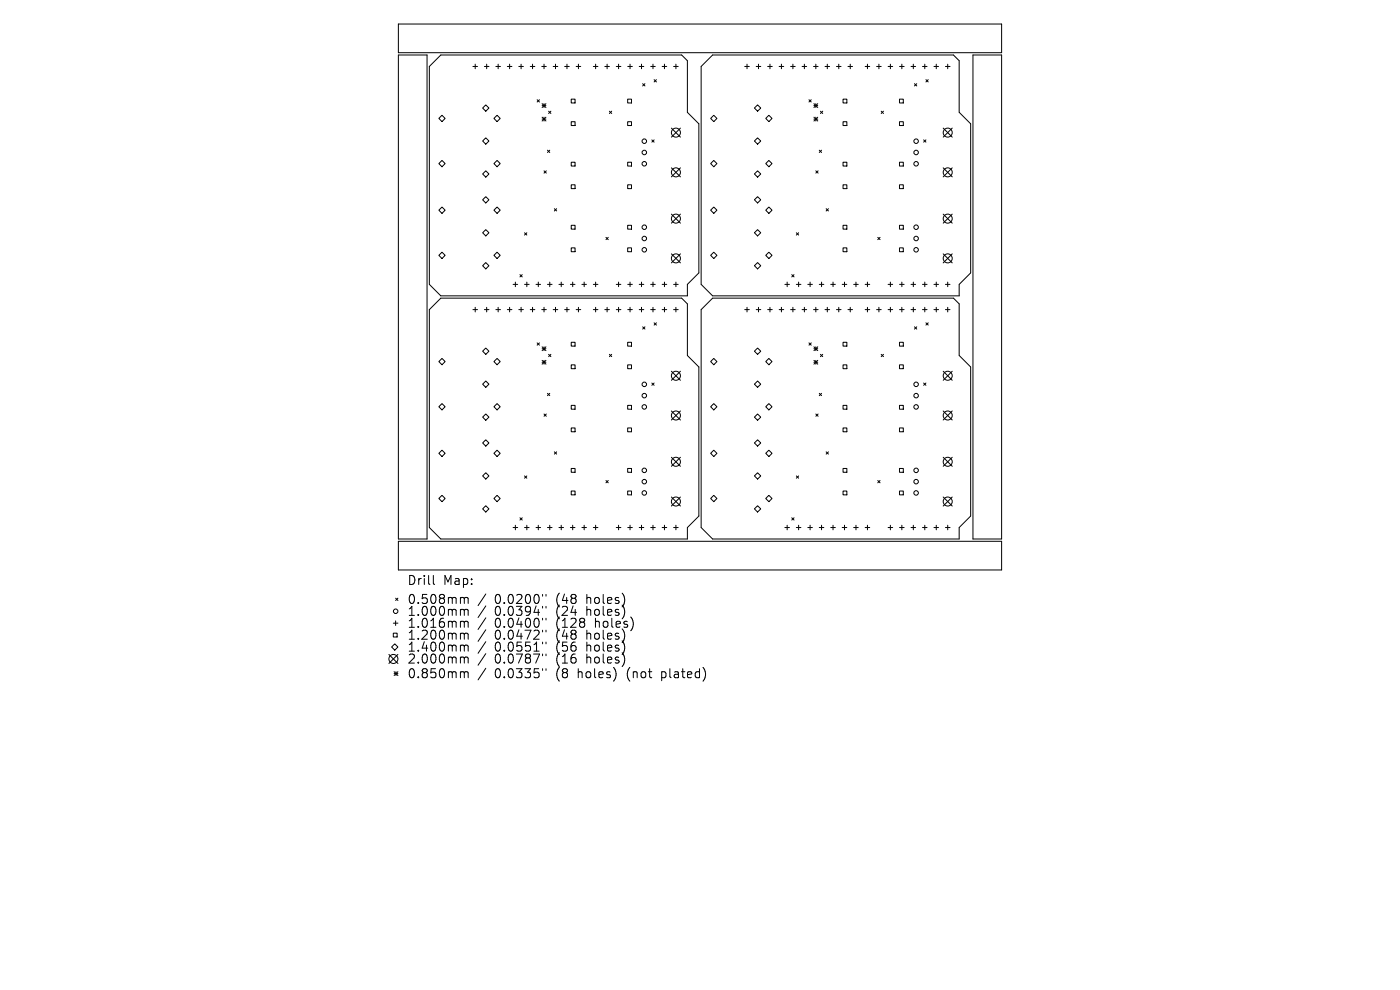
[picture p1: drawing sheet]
<svg xmlns="http://www.w3.org/2000/svg" width="297mm" height="210mm" viewBox="0 0 297 210" stroke-linecap="round" stroke-linejoin="round" font-family="sans-serif">
<defs><g id="words">
<g font-size="2.7">
<text x="86.3" y="124.4">Drill</text>
<text x="94" y="124.4">Map:</text>
<text x="86.3" y="128.4">0.508mm</text>
<text x="86.3" y="130.9">1.000mm</text>
<text x="105" y="128.4">0.0200&quot;</text>
<text x="105" y="130.9">0.0394&quot;</text>
<text x="118.1" y="128.4">(48</text>
<text x="118.1" y="130.9">(24</text>
<text x="124.7" y="128.4">holes)</text>
<text x="124.7" y="130.9">holes)</text>
<text x="86.3" y="133.4">1.016mm</text>
<text x="86.3" y="136">1.200mm</text>
<text x="105" y="133.4">0.0400&quot;</text>
<text x="105" y="136">0.0472&quot;</text>
<text x="118.1" y="133.4">(128</text>
<text x="118.1" y="136">(48</text>
<text x="124.7" y="136">holes)</text>
<text x="126.5" y="133.4">holes)</text>
<text x="86.3" y="138.5">1.400mm</text>
<text x="86.3" y="141">2.000mm</text>
<text x="105" y="138.5">0.0551&quot;</text>
<text x="105" y="141">0.0787&quot;</text>
<text x="118.1" y="138.5">(56</text>
<text x="118.1" y="141">(16</text>
<text x="124.7" y="138.5">holes)</text>
<text x="124.7" y="141">holes)</text>
<text x="86.3" y="144.1">0.850mm</text>
<text x="105" y="144.1">0.0335&quot;</text>
<text x="118.1" y="144.1">(8</text>
<text x="122.9" y="144.1">holes)</text>
<text x="133.5" y="144.1">(not</text>
<text x="140.9" y="144.1">plated)</text>
</g>
</g></defs>
<g fill="none" stroke="#000" stroke-width=".21">
<path d="M84.5 11.7h6.1v102.6h-6.1zM84.5 5.1h128v6.1h-128zM91.1 14.1l2.4-2.4h51.1l1.2 1.2v10.9l2.5 2.5v31.6l-2.5 2.4v2.5h-52.3l-2.4-2.5zM100.3 14.1h1M100.8 13.6v1M102.8 14.1h.9M103.2 13.6v1M105.2 14.1h1M105.7 13.6v1M107.6 14.1h1M108.1 13.6v1M110.1 14.1h.9"/>
<path d="M110.5 13.6v1M112.5 14.1h1M113 13.6v1M114.9 14.1h1M115.4 13.6v1M117.4 14.1h.9M117.8 13.6v1M119.8 14.1h1M120.3 13.6v1M122.2 14.1h1M122.7 13.6v1M125.9 14.1h.9"/>
<path d="M126.4 13.6v1M128.3 14.1h1M128.8 13.6v1M130.7 14.1h1M131.2 13.6v1M133.2 14.1h.9M133.7 13.6v1M135.6 14.1h1M136.1 13.6v1M136.3 17.7l.5 .5M136.8 17.7l-.5 .5M138 14.1h1"/>
<path d="M138.5 13.6v1M138.8 16.9l.5 .5M139.3 16.9l-.5 .5M140.5 14.1h.9M141 13.6v1M142.9 14.1h1M143.4 13.6v1M148.7 14.1l2.5-2.4h51.1l1.2 1.2v10.9l2.4 2.5v31.6l-2.4 2.4v2.5h-52.3l-2.5-2.5zM158 14.1h1M158.5 13.6v1M160.4 14.1h1M160.9 13.6v1"/>
<path d="M162.9 14.1h.9M163.3 13.6v1M165.3 14.1h1M165.8 13.6v1M167.7 14.1h1M168.2 13.6v1M170.2 14.1h.9M170.6 13.6v1M172.6 14.1h1M173.1 13.6v1M175 14.1h1M175.5 13.6v1"/>
<path d="M177.5 14.1h.9M177.9 13.6v1M179.9 14.1h1M180.4 13.6v1M183.5 14.1h1M184 13.6v1M186 14.1h.9M186.5 13.6v1M188.4 14.1h1M188.9 13.6v1M190.8 14.1h1M191.3 13.6v1"/>
<path d="M193.3 14.1h.9M193.8 13.6v1M194 17.7l.5 .5M194.5 17.7l-.5 .5M195.7 14.1h1M196.2 13.6v1M196.4 16.9l.5 .5M196.9 16.9l-.5 .5M198.1 14.1h1M198.6 13.6v1M200.6 14.1h.9M201.1 13.6v1"/>
<path d="M206.4 11.7h6.1v102.6h-6.1zM93.1 25.1l.7-.6 .6 .6-.6 .7zM93.1 34.7l.7-.7 .6 .7-.6 .7zM102.4 22.9l.7-.6 .6 .6-.6 .7zM102.4 29.9l.7-.7 .6 .7-.6 .7zM102.4 36.9l.7-.7 .6 .7-.6 .7zM104.8 25.1l.7-.6 .6 .6-.6 .7zM104.8 34.7l.7-.7 .6 .7-.6 .7zM114 21.2l.4 .4M114.4 21.2l-.4 .4M115 22l.8 .8M115 22.4h.8"/>
<path d="M115 24.9l.8 .8M115 25.3h.8M115.4 36.2l.5 .5M115.4 22v.8M115.4 24.9v.8M115.8 22l-.8 .8M115.8 24.9l-.8 .8M115.9 36.2l-.5 .5M116.1 31.9l.5 .4M116.4 23.6l.5 .5M116.6 31.9l-.5 .4M116.9 23.6l-.5 .5"/>
<path d="M121.2 21h.8v.8h-.8zM121.2 25.8h.8v.8h-.8zM121.2 34.4h.8v.8h-.8zM121.2 39.2h.8v.8h-.8zM129.3 23.6l.5 .5M129.8 23.6l-.5 .5M133.2 21h.8v.8h-.8zM133.2 25.8h.8v.8h-.8zM133.2 34.4h.8v.8h-.8zM133.2 39.2h.8v.8h-.8zM138.3 29.7l.5 .5M138.8 29.7l-.5 .5"/>
<path d="M142.4 27.2l1.9 1.9M142.4 35.6l1.9 1.9M144.3 27.2l-1.9 1.9M144.3 35.6l-1.9 1.9M150.8 25.1l.6-.6 .7 .6-.7 .7zM150.8 34.7l.6-.7 .7 .7-.7 .7zM160 22.9l.7-.6 .7 .6-.7 .7zM160 29.9l.7-.7 .7 .7-.7 .7zM160 36.9l.7-.7 .7 .7-.7 .7zM162.4 25.1l.7-.6 .7 .6-.7 .7zM162.4 34.7l.7-.7 .7 .7-.7 .7zM171.6 21.2l.5 .4"/>
<path d="M172.1 21.2l-.5 .4M172.7 22.4h.8M172.7 25.3h.8M172.7 22l.8 .8M172.7 24.9l.8 .8M173.1 36.2l.5 .5M173.1 22v.8M173.1 24.9v.8M173.5 22l-.8 .8M173.5 24.9l-.8 .8M173.6 36.2l-.5 .5M173.8 31.9l.5 .4"/>
<path d="M174 23.6l.5 .5M174.3 31.9l-.5 .4M174.5 23.6l-.5 .5M178.8 21h.9v.8h-.9zM178.8 25.8h.9v.8h-.9zM178.8 34.4h.9v.8h-.9zM178.8 39.2h.9v.8h-.9zM186.9 23.6l.5 .5M187.4 23.6l-.5 .5M190.8 21h.8v.8h-.8zM190.8 25.8h.8v.8h-.8zM190.8 34.4h.8v.8h-.8z"/>
<path d="M190.8 39.2h.8v.8h-.8zM195.9 29.7l.5 .5M196.4 29.7l-.5 .5M200.1 27.2l1.9 1.9M200.1 35.6l1.9 1.9M202 27.2l-1.9 1.9M202 35.6l-1.9 1.9M93.1 44.6l.7-.7 .6 .7-.6 .7zM93.1 54.2l.7-.7 .6 .7-.6 .6zM102.4 42.4l.7-.7 .6 .7-.6 .7zM102.4 49.4l.7-.7 .6 .7-.6 .6zM102.4 56.4l.7-.7 .6 .7-.6 .6z"/>
<path d="M104.8 44.6l.7-.7 .6 .7-.6 .7zM104.8 54.2l.7-.7 .6 .7-.6 .6zM109.3 59.8v1M110.3 58.3l.5 .4M110.8 58.3l-.5 .4M111.3 49.4l.5 .5M111.8 49.4l-.5 .5M111.8 59.8v1M114.2 59.8v1M116.6 59.8v1M117.6 44.3l.5 .5M118.1 44.3l-.5 .5"/>
<path d="M119.1 59.8v1M121.2 47.8h.8v.8h-.8zM121.2 52.6h.8v.8h-.8zM121.5 59.8v1M123.9 59.8v1M126.4 59.8v1M128.6 50.4l.4 .4M129 50.4l-.4 .4M131.2 59.8v1M133.2 47.8h.8v.8h-.8zM133.2 52.6h.8v.8h-.8zM133.7 59.8v1"/>
<path d="M136.1 59.8v1M138.5 59.8v1M141 59.8v1M142.4 45.4l1.9 1.9M142.4 53.9l1.9 1.9M143.4 59.8v1M144.3 45.4l-1.9 1.9M144.3 53.9l-1.9 1.9M150.8 44.6l.6-.7 .7 .7-.7 .7zM150.8 54.2l.6-.7 .7 .7-.7 .6zM160 42.4l.7-.7 .7 .7-.7 .7zM160 49.4l.7-.7 .7 .7-.7 .6z"/>
<path d="M160 56.4l.7-.7 .7 .7-.7 .6zM162.4 44.6l.7-.7 .7 .7-.7 .7zM162.4 54.2l.7-.7 .7 .7-.7 .6zM167 59.8v1M168 58.3l.5 .4M168.5 58.3l-.5 .4M168.9 49.4l.5 .5M169.4 49.4l-.5 .5M169.4 59.8v1M171.9 59.8v1M174.3 59.8v1M175.3 44.3l.5 .5"/>
<path d="M175.8 44.3l-.5 .5M176.7 59.8v1M178.8 47.8h.9v.8h-.9zM178.8 52.6h.9v.8h-.9zM179.2 59.8v1M181.6 59.8v1M184 59.8v1M186.2 50.4l.5 .4M186.7 50.4l-.5 .4M188.9 59.8v1M190.8 47.8h.8v.8h-.8zM190.8 52.6h.8v.8h-.8z"/>
<path d="M191.3 59.8v1M193.8 59.8v1M196.2 59.8v1M198.6 59.8v1M200.1 45.4l1.9 1.9M200.1 53.9l1.9 1.9M201.1 59.8v1M202 45.4l-1.9 1.9M202 53.9l-1.9 1.9M91.1 65.7l2.4-2.5h51.1l1.2 1.3v10.9l2.5 2.4v31.7l-2.5 2.4v2.4h-52.3l-2.4-2.4zM93.1 76.7l.7-.7 .6 .7-.6 .7zM100.3 65.7h1"/>
<path d="M100.8 65.2v1M102.4 74.5l.7-.7 .6 .7-.6 .7zM102.8 65.7h.9M103.2 65.2v1M104.8 76.7l.7-.7 .6 .7-.6 .7zM105.2 65.7h1M105.7 65.2v1M107.6 65.7h1M108.1 65.2v1M108.8 60.3h1M110.1 65.7h.9M110.5 65.2v1"/>
<path d="M111.3 60.3h.9M112.5 65.7h1M113 65.2v1M113.7 60.3h1M114 72.7l.4 .5M114.4 72.7l-.4 .5M114.9 65.7h1M115 73.6l.8 .8M115 74h.8M115 76.4l.8 .9M115 76.8h.8M115.4 65.2v1"/>
<path d="M115.4 73.6v.8M115.4 76.4v.9M115.8 73.6l-.8 .8M115.8 76.4l-.8 .9M116.1 60.3h1M116.4 75.2l.5 .5M116.9 75.2l-.5 .5M117.4 65.7h.9M117.8 65.2v1M118.6 60.3h.9M119.8 65.7h1M120.3 65.2v1"/>
<path d="M121 60.3h1M121.2 72.6h.8v.8h-.8zM121.2 77.4h.8v.8h-.8zM122.2 65.7h1M122.7 65.2v1M123.4 60.3h1M125.9 65.7h.9M125.9 60.3h.9M126.4 65.2v1M128.3 65.7h1M128.8 65.2v1M129.3 75.2l.5 .5"/>
<path d="M129.8 75.2l-.5 .5M130.7 65.7h1M130.7 60.3h1M131.2 65.2v1M133.2 72.6h.8v.8h-.8zM133.2 77.4h.8v.8h-.8zM133.2 65.7h.9M133.2 60.3h.9M133.7 65.2v1M135.6 65.7h1M135.6 60.3h1M136.1 65.2v1"/>
<path d="M136.3 69.3l.5 .5M136.8 69.3l-.5 .5M138 65.7h1M138 60.3h1M138.5 65.2v1M138.8 68.5l.5 .5M139.3 68.5l-.5 .5M140.5 65.7h.9M140.5 60.3h.9M141 65.2v1M142.4 78.8l1.9 1.9M142.9 65.7h1"/>
<path d="M142.9 60.3h1M143.4 65.2v1M144.3 78.8l-1.9 1.9M148.7 65.7l2.5-2.5h51.1l1.2 1.3v10.9l2.4 2.4v31.7l-2.4 2.4v2.4h-52.3l-2.5-2.4zM150.8 76.7l.6-.7 .7 .7-.7 .7zM158 65.7h1M158.5 65.2v1M160.4 65.7h1M160.7 73.8l.7 .7-.7 .7-.7-.7zM160.9 65.2v1M162.4 76.7l.7-.7 .7 .7-.7 .7zM162.9 65.7h.9"/>
<path d="M163.3 65.2v1M165.3 65.7h1M165.8 65.2v1M166.5 60.3h1M167.7 65.7h1M168.2 65.2v1M168.9 60.3h1M170.2 65.7h.9M170.6 65.2v1M171.4 60.3h.9M171.6 72.7l.5 .5M172.1 72.7l-.5 .5"/>
<path d="M172.6 65.7h1M172.7 74h.8M172.7 76.8h.8M172.7 73.6l.8 .8M172.7 76.4l.8 .9M173.1 65.2v1M173.1 73.6v.8M173.1 76.4v.9M173.5 73.6l-.8 .8M173.5 76.4l-.8 .9M173.8 60.3h1M174 75.2l.5 .5"/>
<path d="M174.5 75.2l-.5 .5M175 65.7h1M175.5 65.2v1M176.2 60.3h1M177.5 65.7h.9M177.9 65.2v1M178.7 60.3h.9M178.8 72.6h.9v.8h-.9zM178.8 77.4h.9v.8h-.9zM179.9 65.7h1M180.4 65.2v1M181.1 60.3h1"/>
<path d="M183.5 65.7h1M183.5 60.3h1M184 65.2v1M186 65.7h.9M186.5 65.2v1M186.9 75.2l.5 .5M187.4 75.2l-.5 .5M188.4 65.7h1M188.4 60.3h1M188.9 65.2v1M190.8 72.6h.8v.8h-.8zM190.8 77.4h.8v.8h-.8z"/>
<path d="M190.8 65.7h1M190.8 60.3h1M191.3 65.2v1M193.3 65.7h.9M193.3 60.3h.9M193.8 65.2v1M194 69.3l.5 .5M194.5 69.3l-.5 .5M195.7 65.7h1M195.7 60.3h1M196.2 65.2v1M196.4 68.5l.5 .5"/>
<path d="M196.9 68.5l-.5 .5M198.1 65.7h1M198.1 60.3h1M198.6 65.2v1M200.1 78.8l1.9 1.9M200.6 65.7h.9M200.6 60.3h.9M201.1 65.2v1M202 78.8l-1.9 1.9M93.1 86.3l.7-.7 .6 .7-.6 .7zM93.1 96.2l.7-.7 .6 .7-.6 .6zM102.4 81.5l.7-.7 .6 .7-.6 .7z"/>
<path d="M102.4 88.5l.7-.7 .6 .7-.6 .7zM103.1 93.3l.6 .7-.6 .6-.7-.6zM104.8 86.3l.7-.7 .6 .7-.6 .7zM104.8 96.2l.7-.7 .6 .7-.6 .6zM115.4 87.8l.5 .5M115.9 87.8l-.5 .5M116.1 83.4l.5 .5M116.6 83.4l-.5 .5M117.6 95.8l.5 .5M118.1 95.8l-.5 .5M121.2 86h.8v.8h-.8zM121.2 90.8h.8v.8h-.8z"/>
<path d="M121.2 99.4h.8v.8h-.8zM133.2 86h.8v.8h-.8zM133.2 90.8h.8v.8h-.8zM133.2 99.4h.8v.8h-.8zM138.3 81.2l.5 .5M138.8 81.2l-.5 .5M142.4 87.2l1.9 1.9M142.4 97l1.9 1.9M144.3 87.2l-1.9 1.9M144.3 97l-1.9 1.9M150.8 86.3l.6-.7 .7 .7-.7 .7zM150.8 96.2l.6-.7 .7 .7-.7 .6z"/>
<path d="M160 81.5l.7-.7 .7 .7-.7 .7zM160 88.5l.7-.7 .7 .7-.7 .7zM160 94l.7-.7 .7 .7-.7 .6zM162.4 86.3l.7-.7 .7 .7-.7 .7zM162.4 96.2l.7-.7 .7 .7-.7 .6zM173.1 87.8l.5 .5M173.6 87.8l-.5 .5M173.8 83.4l.5 .5M174.3 83.4l-.5 .5M175.3 95.8l.5 .5M175.8 95.8l-.5 .5M178.8 86h.9v.8h-.9z"/>
<path d="M178.8 90.8h.9v.8h-.9zM178.8 99.4h.9v.8h-.9zM190.8 86h.8v.8h-.8zM190.8 90.8h.8v.8h-.8zM190.8 99.4h.8v.8h-.8zM195.9 81.2l.5 .5M196.4 81.2l-.5 .5M200.1 87.2l1.9 1.9M200.1 97l1.9 1.9M202 87.2l-1.9 1.9M202 97l-1.9 1.9M84.5 114.8h128v6.1h-128z"/>
<path d="M93.1 105.7l.7-.6 .6 .6-.6 .7zM102.4 107.9l.7-.6 .6 .6-.6 .7zM103.1 100.3l.6 .7-.6 .6-.7-.6zM104.8 105.7l.7-.6 .6 .6-.6 .7zM108.8 111.9h1M109.3 111.4v1M110.3 109.8l.5 .5M110.8 109.8l-.5 .5M111.3 101l.5 .4M111.3 111.9h.9M111.8 101l-.5 .4M111.8 111.4v1"/>
<path d="M113.7 111.9h1M114.2 111.4v1M116.1 111.9h1M116.6 111.4v1M118.6 111.9h.9M119.1 111.4v1M121 111.9h1M121.2 104.2h.8v.8h-.8zM121.5 111.4v1M123.4 111.9h1M123.9 111.4v1M125.9 111.9h.9"/>
<path d="M126.4 111.4v1M128.6 101.9l.4 .5M129 101.9l-.4 .5M130.7 111.9h1M131.2 111.4v1M133.2 104.2h.8v.8h-.8zM133.2 111.9h.9M133.7 111.4v1M135.6 111.9h1M136.1 111.4v1M138 111.9h1M138.5 111.4v1"/>
<path d="M140.5 111.9h.9M141 111.4v1M142.4 105.4l1.9 1.9M142.9 111.9h1M143.4 111.4v1M144.3 105.4l-1.9 1.9M150.8 105.7l.6-.6 .7 .6-.7 .7zM160 101l.7-.7 .7 .7-.7 .6zM160 107.9l.7-.6 .7 .6-.7 .7zM162.4 105.7l.7-.6 .7 .6-.7 .7zM166.5 111.9h1M167 111.4v1"/>
<path d="M168 109.8l.5 .5M168.5 109.8l-.5 .5M168.9 101l.5 .4M168.9 111.9h1M169.4 101l-.5 .4M169.4 111.4v1M171.4 111.9h.9M171.9 111.4v1M173.8 111.9h1M174.3 111.4v1M176.2 111.9h1M176.7 111.4v1"/>
<path d="M178.7 111.9h.9M178.8 104.2h.9v.8h-.9zM179.2 111.4v1M181.1 111.9h1M181.6 111.4v1M183.5 111.9h1M184 111.4v1M186.2 101.9l.5 .5M186.7 101.9l-.5 .5M188.4 111.9h1M188.9 111.4v1M190.8 104.2h.8v.8h-.8z"/>
<path d="M190.8 111.9h1M191.3 111.4v1M193.3 111.9h.9M193.8 111.4v1M195.7 111.9h1M196.2 111.4v1M198.1 111.9h1M198.6 111.4v1M200.1 105.4l1.9 1.9M200.6 111.9h.9M201.1 111.4v1M202 105.4l-1.9 1.9"/>
<path d="M82.5 138.8l1.9 1.9M83.4 134.3h.8v.8h-.8zM83.4 132.2h1M83.7 136.6l.7 .6-.7 .7-.6-.7zM83.9 126.9l.5 .5M83.9 131.7v1M84.4 126.9l-.5 .5M84.4 138.8l-1.9 1.9M91.9 122.1v1.6l.3 .3M98 126.7h.2l.3 .3M98 129.3h.2l.3 .2M98 131.8h.2l.3 .3"/>
<path d="M98 134.3l.4 .1 .1 .2M98 136.8h.2l.3 .3M98 139.4h.2l.3 .3M98.5 127l.3-.3 .4 .1 .1 1.2M98.5 127v1M98.5 129.5v1M98.5 132.1v1M98.5 134.6v1M98.5 137.1v1M98.5 139.7v1M98.5 129.5l.3-.2 .4 .1 .1 1.1M98.5 132.1l.3-.3 .4 .1 .1 1.2"/>
<path d="M98.5 134.6l.3-.3 .4 .1 .1 1.2M98.5 137.1l.3-.3 .4 .1 .1 1.2M98.5 139.7l.3-.3 .4 .1 .1 1.2M103.1 126l-1.7 2.5M103.1 128.5l-1.7 2.5M103.1 131.1l-1.7 2.4M103.1 133.6l-1.7 2.5M103.1 136.1l-1.7 2.5M103.1 138.7l-1.7 2.4M115.1 126.1v.4M115.1 128.6v.4M115.1 131.2v.3"/>
<path d="M115.1 133.7v.3M115.1 136.2v.4M115.1 138.7v.4M115.8 126.1v.4M115.8 128.6v.4M115.8 131.2v.3M115.8 133.7v.3M115.8 136.2v.4M115.8 138.7v.4M83.6 142.5l.8 .8M83.6 142.9h.8M84 142.5v.8"/>
<path d="M84.4 142.5l-.8 .8M98 142.5l.4 .1 .1 .2M98.5 142.8v1M98.5 142.8l.3-.3 .4 .1 .1 1.2M103.1 141.8l-1.7 2.4M115.1 141.9v.3M115.8 141.9v.3"/>
<circle cx="136.7" cy="30" r=".48"/>
<circle cx="136.7" cy="34.7" r=".48"/>
<circle cx="136.7" cy="32.3" r=".48"/>
<circle cx="143.4" cy="36.6" r=".96"/>
<circle cx="143.4" cy="28.1" r=".96"/>
<circle cx="194.3" cy="34.7" r=".48"/>
<circle cx="194.3" cy="30" r=".48"/>
<circle cx="194.3" cy="32.3" r=".48"/>
<circle cx="201.1" cy="36.6" r=".96"/>
<circle cx="201.1" cy="28.1" r=".96"/>
<circle cx="136.7" cy="50.6" r=".48"/>
<circle cx="136.7" cy="48.2" r=".48"/>
<circle cx="136.7" cy="53" r=".48"/>
<circle cx="143.4" cy="54.8" r=".96"/>
<circle cx="143.4" cy="46.4" r=".96"/>
<circle cx="194.3" cy="50.6" r=".48"/>
<circle cx="194.3" cy="48.2" r=".48"/>
<circle cx="194.3" cy="53" r=".48"/>
<circle cx="201.1" cy="54.8" r=".96"/>
<circle cx="201.1" cy="46.4" r=".96"/>
<circle cx="143.4" cy="79.7" r=".96"/>
<circle cx="201.1" cy="79.7" r=".96"/>
<circle cx="136.7" cy="83.9" r=".48"/>
<circle cx="136.7" cy="99.8" r=".48"/>
<circle cx="136.7" cy="81.5" r=".48"/>
<circle cx="136.7" cy="86.3" r=".48"/>
<circle cx="143.4" cy="88.1" r=".96"/>
<circle cx="143.4" cy="98" r=".96"/>
<circle cx="194.3" cy="99.8" r=".48"/>
<circle cx="194.3" cy="81.5" r=".48"/>
<circle cx="194.3" cy="83.9" r=".48"/>
<circle cx="194.3" cy="86.3" r=".48"/>
<circle cx="201.1" cy="88.1" r=".96"/>
<circle cx="201.1" cy="98" r=".96"/>
<circle cx="136.7" cy="102.2" r=".48"/>
<circle cx="136.7" cy="104.6" r=".48"/>
<circle cx="143.4" cy="106.4" r=".96"/>
<circle cx="194.3" cy="102.2" r=".48"/>
<circle cx="194.3" cy="104.6" r=".48"/>
<circle cx="201.1" cy="106.4" r=".96"/>
<circle cx="83.5" cy="139.8" r=".96"/>
<circle cx="83.9" cy="129.7" r=".48"/>
</g>
<use href="#words"/>
</svg>
